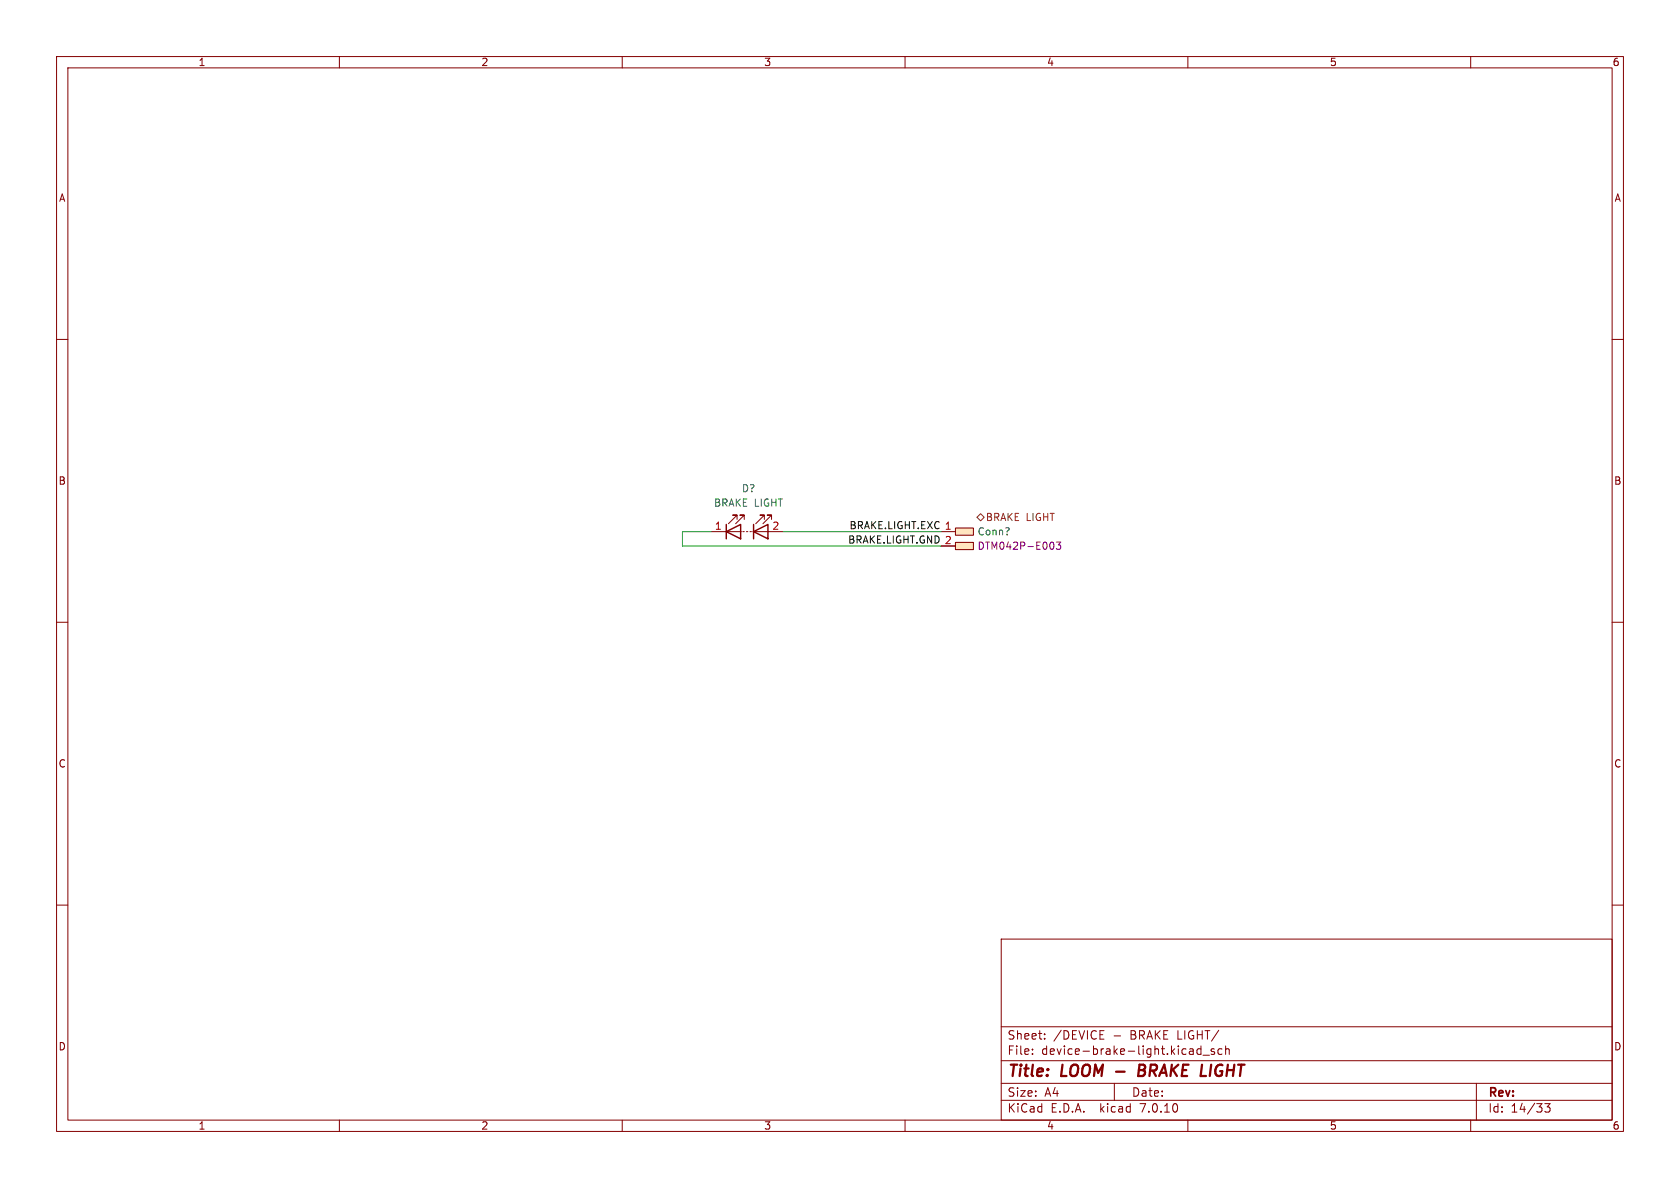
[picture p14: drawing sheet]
<svg xmlns="http://www.w3.org/2000/svg" width="297mm" height="210mm" viewBox="0 0 297 210" stroke-linecap="round" stroke-linejoin="round" font-family="sans-serif">
<defs><g id="words">
<g font-size="2.8" fill="#840000">
<text x="178" y="190.9">Title:</text>
<text x="187.7" y="190.9">LOOM -</text>
<text x="202.9" y="190.9">BRAKE LIGHT</text>
</g>
<g font-size="2.1" fill="#840000">
<text x="178" y="184">Sheet:</text>
<text x="186.2" y="184">/DEVICE</text>
<text x="196.8" y="184">-</text>
<text x="200" y="184">BRAKE LIGHT/</text>
<text x="178" y="186.7">File:</text>
<text x="184.1" y="186.7">device-brake-light.kicad_sch</text>
<text x="178" y="196.9">KiCad</text>
<text x="178" y="194.1">Size:</text>
<text x="184.7" y="194.1">A4</text>
<text x="185.7" y="196.9">E.D.A.</text>
<text x="194.6" y="196.9">kicad</text>
<text x="200" y="194.1">Date:</text>
<text x="201.8" y="196.9">7.0.10</text>
<text x="263" y="194.3">Rev:</text>
<text x="263" y="196.9">Id:</text>
<text x="267.1" y="196.9">14/33</text>
</g>
<g font-size="1.8" fill="#840000">
<text x="35" y="11.9">1</text>
<text x="85" y="11.9">2</text>
<text x="135" y="11.9">3</text>
<text x="185" y="11.9">4</text>
<text x="235" y="11.9">5</text>
<text x="285" y="11.9">6</text>
<text x="10.3" y="35.9">A</text>
<text x="285.3" y="35.9">A</text>
<text x="10.3" y="85.9">B</text>
<text x="285.3" y="85.9">B</text>
<text x="10.3" y="135.9">C</text>
<text x="285.3" y="135.9">C</text>
<text x="10.3" y="185.9">D</text>
<text x="285.3" y="185.9">D</text>
<text x="35" y="199.9">1</text>
<text x="85" y="199.9">2</text>
<text x="135" y="199.9">3</text>
<text x="185" y="199.9">4</text>
<text x="235" y="199.9">5</text>
<text x="285" y="199.9">6</text>
</g>
<g font-size="1.8" fill="#006464">
<text x="126.1" y="89.8">BRAKE LIGHT</text>
<text x="131.1" y="87.2">D?</text>
<text x="172.7" y="94.8">Conn?</text>
</g>
<g font-size="1.8" fill="#a90000">
<text x="126.3" y="93.7">1</text>
<text x="136.5" y="93.7">2</text>
</g>
<g font-size="1.8" fill="#0f0f0f">
<text x="150.1" y="93.6">BRAKE.LIGHT.EXC 1</text>
<text x="149.8" y="96.2">BRAKE.LIGHT.GND 2</text>
</g>
<text font-size="1.8" fill="#725600" x="174.2" y="92.3">BRAKE LIGHT</text>
<text font-size="1.8" fill="#840084" x="172.7" y="97.4">DTM042P-E003</text>
</g></defs>
<g fill="none" stroke="#840000" stroke-width=".18">
<path d="M10 10h277v190h-277zM12 12h273v186h-273zM60 10v2M110 10v2M160 10v2M210 10v2M260 10v2M10 60h2M285 60h2M125.7 94h5.4M130.3 91.8v-.7h-.8h.8l-1.5 1.5M131.3 94h.3"/>
<path d="M131.6 91.8v-.7h-.8h.8l-1.6 1.5M132 94h.2M132.6 94h.2M133.1 94h5.3M135.1 91.8v-.7h-.7h.7l-1.5 1.5M136.4 91.8v-.7h-.8h.8l-1.5 1.5M166.4 94h2.5M166.4 96.5h2.5M168.9 93.3h3.2v1.3h-3.2zM168.9 95.9h3.2v1.3h-3.2zM10 110h2M285 110h2"/>
<path d="M10 160h2M285 160h2M177 166h108v32h-108zM60 198v2M110 198v2M160 198v2M177 194.5h108M177 191.5h108M177 187.5h108M177 181.5h108M182.5 186.3v.1M182.5 185.5v.1"/>
<path d="M184.7 183.6v.1M184.7 182.8v.1M194.5 183.7h.7M194.5 182.2h.7M197 191.5v3M210 198v2M212.3 184.9v1.5M212.3 185.5l-.4-.1-.3 .3v.4l.1 .2h.6M212.7 186.5h1.1M214.7 185.5l-.4-.1-.2 .2 .1 .2 .5 .2v.3h-.6M216 185.5l-.4-.1-.3 .3v.4l.2 .2h.5M216.7 185.5l.2-.1 .3 .1 .1 .9"/>
<path d="M216.7 184.9v1.5M260 198v2M261 191.5v6.5M273.1 195.1h.9l-.5 .6 .5 .1v.7l-.3 .1h-.4l-.2-.1"/>
</g>
<path d="M201.3 189.2h.7M202 189.2l.3 .1M202.1 188.2h-.6l-.3 2 1-.1M202.2 189.1l-.2 .1" fill="none" stroke="#840000" stroke-width=".4"/>
<path d="M128.4 94l2.5-1.3v2.6zM128.4 92.7v2.6M133.2 94l2.6-1.3v2.6zM133.2 92.7v2.6" fill="none" stroke="#840000" stroke-width=".25"/>
<g fill="#ffe5bf" stroke="#ffe5bf" stroke-width=".18">
<path d="M168.9 93.3h3.2v1.3h-3.2z"/>
<path d="M168.9 95.9h3.2v1.3h-3.2z"/>
</g>
<path d="M185.9 95.8a.68 .68 0 0 1 .4 .7 .68 .68 0 0 1-.4 .6M186.7 95.8h.8l-.4 .5 .4 .1v.6l-.2 .1-.6-.1" fill="none" stroke="#840084" stroke-width=".18"/>
<path d="M173.4 90.8l.6 .6-.6 .7-.7-.7z" fill="none" stroke="#725600" stroke-width=".18"/>
<path d="M125.7 94h-5.1v2.5h45.8M138.4 94h28" fill="none" stroke="#009600" stroke-width=".18"/>
<use href="#words"/>
</svg>
